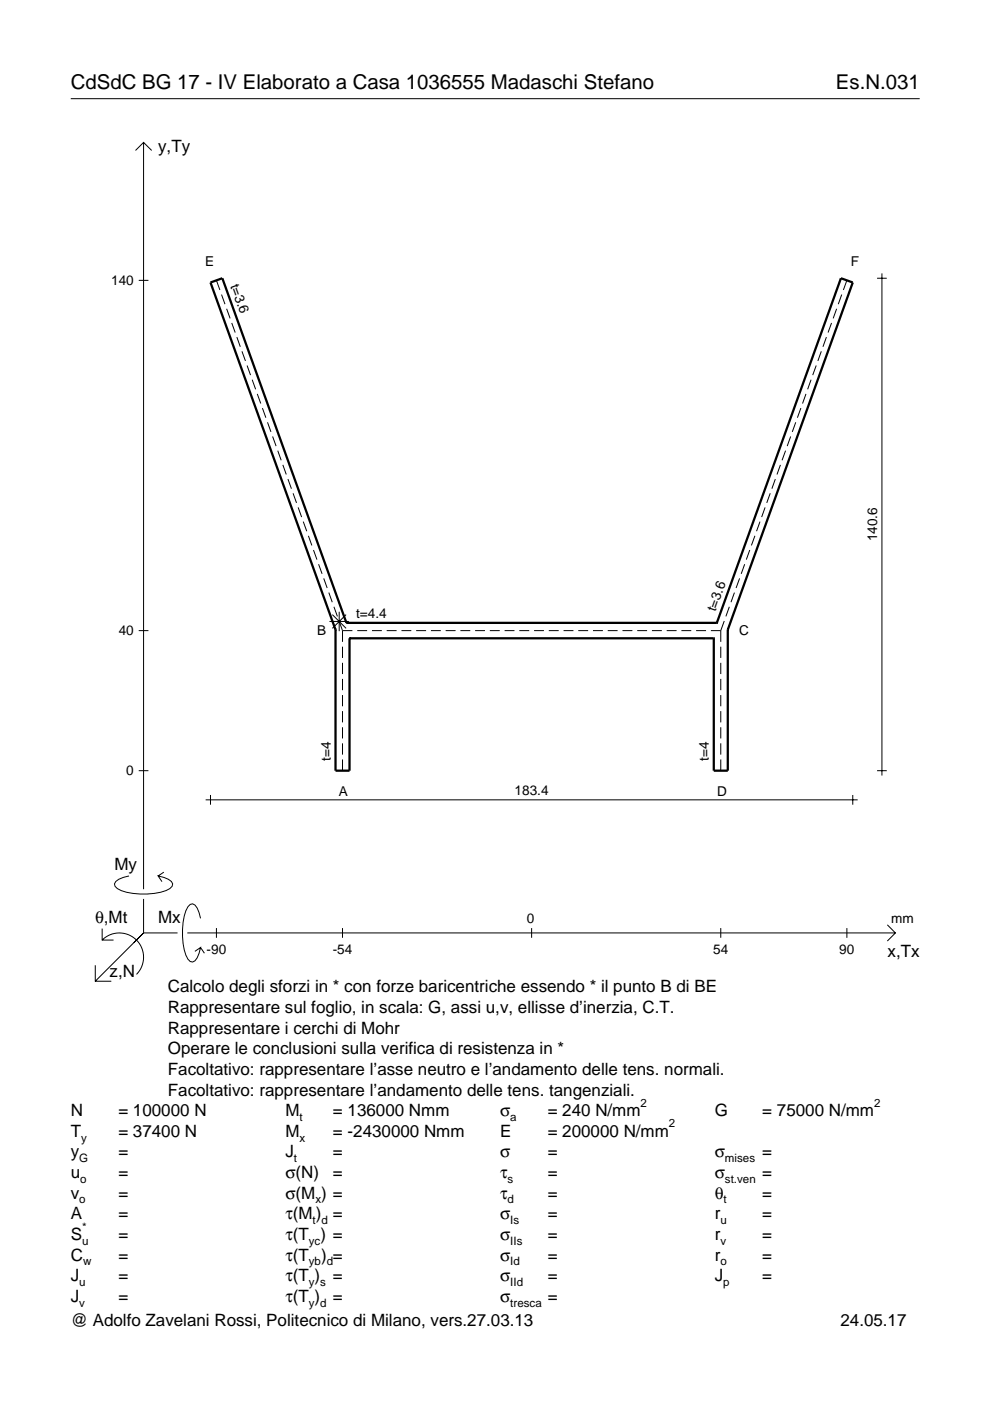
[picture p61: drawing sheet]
<svg xmlns="http://www.w3.org/2000/svg" width="210mm" height="297mm" viewBox="0 0 210 297" stroke-linecap="round" stroke-linejoin="round" font-family="sans-serif">
<defs><g id="words">
<g font-size="4.3">
<text x="15" y="18.9">CdSdC BG 17 - IV Elaborato a Casa 1036555 Madaschi Stefano</text>
<text x="177.2" y="18.9">Es.N.031</text>
</g>
<g font-size="3.6">
<text x="33.5" y="32.3">y,Ty</text>
<text x="24.3" y="184.4">My</text>
<text x="20.1" y="195.7">θ,Mt</text>
<text x="33.5" y="195.7">Mx</text>
<text x="188.2" y="203">x,Tx</text>
<text x="23.2" y="207.1">z,N</text>
<text x="35.6" y="210.4">Calcolo degli sforzi in * con forze baricentriche essendo * il punto B di BE</text>
<text x="35.6" y="214.8">Rappresentare sul foglio, in scala: G, assi u,v, ellisse d’inerzia, C.T.</text>
<text x="35.6" y="219.2">Rappresentare i cerchi di Mohr</text>
<text x="35.6" y="223.5">Operare le conclusioni sulla verifica di resistenza in *</text>
<text x="35.6" y="227.9">Facoltativo: rappresentare l’asse neutro e l’andamento delle tens. normali.</text>
<text x="35.6" y="232.3">Facoltativo: rappresentare l’andamento delle tens. tangenziali.</text>
<text x="15" y="236.7">N</text>
<text x="25.1" y="236.7">= 100000 N</text>
<text x="60.5" y="236.7">M</text>
<text x="70.6" y="236.7">= 136000 Nmm</text>
<text x="106" y="236.7">σ</text>
<text x="116.1" y="236.7">= 240 N/mm</text>
<text x="151.5" y="236.7">G</text>
<text x="161.6" y="236.7">= 75000 N/mm</text>
<text x="15" y="245.4">y</text>
<text x="15" y="241">T</text>
<text x="25.1" y="241">= 37400 N</text>
<text x="25.1" y="245.4">=</text>
<text x="60.5" y="245.4">J</text>
<text x="60.5" y="241">M</text>
<text x="70.6" y="241">= -2430000 Nmm</text>
<text x="70.6" y="245.4">=</text>
<text x="106" y="241">E</text>
<text x="106" y="245.4">σ</text>
<text x="116.1" y="245.4">=</text>
<text x="116.1" y="241">= 200000 N/mm</text>
<text x="151.5" y="245.4">σ</text>
<text x="161.6" y="245.4">=</text>
<text x="15" y="249.8">u</text>
<text x="25.1" y="249.8">=</text>
<text x="60.5" y="249.8">σ(N)</text>
<text x="70.6" y="249.8">=</text>
<text x="106" y="249.8">τ</text>
<text x="116.1" y="249.8">=</text>
<text x="151.5" y="249.8">σ</text>
<text x="161.6" y="249.8">=</text>
<text x="15" y="254.2">v</text>
<text x="25.1" y="254.2">=</text>
<text x="60.5" y="254.2">σ(M ) =</text>
<text x="106" y="254.2">τ</text>
<text x="116.1" y="254.2">=</text>
<text x="151.5" y="254.2">θ</text>
<text x="161.6" y="254.2">=</text>
<text x="15" y="258.5">A</text>
<text x="15" y="262.9">S</text>
<text x="25.1" y="262.9">=</text>
<text x="25.1" y="258.5">=</text>
<text x="60.5" y="258.5">τ(M ) =</text>
<text x="60.5" y="262.9">τ(T ) =</text>
<text x="106" y="258.5">σ</text>
<text x="106" y="262.9">σ</text>
<text x="116.1" y="258.5">=</text>
<text x="116.1" y="262.9">=</text>
<text x="151.5" y="258.5">r</text>
<text x="151.5" y="262.9">r</text>
<text x="161.6" y="258.5">=</text>
<text x="161.6" y="262.9">=</text>
<text x="15" y="267.3">C</text>
<text x="25.1" y="267.3">=</text>
<text x="60.5" y="267.3">τ(T</text>
<text x="68.1" y="267.3">) =</text>
<text x="106" y="267.3">σ</text>
<text x="116.1" y="267.3">=</text>
<text x="151.5" y="267.3">r</text>
<text x="161.6" y="267.3">=</text>
<text x="15" y="271.7">J</text>
<text x="25.1" y="271.7">=</text>
<text x="60.5" y="271.7">τ(T )</text>
<text x="70.6" y="271.7">=</text>
<text x="106" y="271.7">σ</text>
<text x="116.1" y="271.7">=</text>
<text x="151.5" y="271.7">J</text>
<text x="161.6" y="271.7">=</text>
<text x="15" y="281.2">@ Adolfo Zavelani Rossi, Politecnico di Milano, vers.27.03.13</text>
<text x="15" y="276">J</text>
<text x="25.1" y="276">=</text>
<text x="60.5" y="276">τ(T )</text>
<text x="70.6" y="276">=</text>
<text x="106" y="276">σ</text>
<text x="116.1" y="276">=</text>
<text x="178.2" y="281.2">24.05.17</text>
</g>
<g font-size="2.9">
<text x="43.5" y="56.4">E</text>
<text x="180.4" y="56.4">F</text>
<text x="23.6" y="60.4">140</text>
<text x="48.8" y="60.6" transform="rotate(70 48.8 60.6)">t=3.6</text>
<text x="186" y="114.8" transform="rotate(-90 186 114.8)">140.6</text>
<text x="75.5" y="131">t=4.4</text>
<text x="151.7" y="129.8" transform="rotate(-70 151.7 129.8)">t=3.6</text>
<text x="25.2" y="134.7">40</text>
<text x="67.2" y="134.6">B</text>
<text x="156.7" y="134.6">C</text>
<text x="70.1" y="161.3" transform="rotate(-90 70.1 161.3)">t=4</text>
<text x="150.3" y="161.3" transform="rotate(-90 150.3 161.3)">t=4</text>
<text x="26.8" y="164.4">0</text>
<text x="71.9" y="168.7">A</text>
<text x="109.1" y="168.6">183.4</text>
<text x="152.1" y="168.7">D</text>
<text x="111.7" y="195.7">0</text>
<text x="189" y="195.7">mm</text>
<text x="43.8" y="202.2">-90</text>
<text x="70.5" y="202.2">-54</text>
<text x="151.2" y="202.2">54</text>
<text x="178" y="202.2">90</text>
</g>
<g font-size="2.4">
<text x="63.5" y="237.7">t</text>
<text x="108.2" y="237.7">a</text>
<text x="135.8" y="234.7">2</text>
<text x="141.8" y="239">2</text>
<text x="185.3" y="234.7">2</text>
<text x="17.2" y="242">y</text>
<text x="63.5" y="242">x</text>
<text x="16.8" y="246.4">G</text>
<text x="17" y="250.8">o</text>
<text x="62.3" y="246.4">t</text>
<text x="107.6" y="250.8">s</text>
<text x="153.7" y="246.4">mises</text>
<text x="153.7" y="250.8">st.ven</text>
<text x="16.8" y="255.2">o</text>
<text x="66.9" y="255.2">x</text>
<text x="107.6" y="255.2">d</text>
<text x="153.4" y="255.2">t</text>
<text x="17.4" y="263.9">u</text>
<text x="17.4" y="260.9">*</text>
<text x="65.5" y="263.9">yc</text>
<text x="66.3" y="259.5">t d</text>
<text x="108.2" y="259.5">Is</text>
<text x="108.2" y="263.9">IIs</text>
<text x="152.7" y="259.5">u</text>
<text x="152.7" y="263.9">v</text>
<text x="17.6" y="268.3">w</text>
<text x="65.5" y="268.3">yb d</text>
<text x="108.2" y="268.3">Id</text>
<text x="152.7" y="268.3">o</text>
<text x="16.8" y="272.7">u</text>
<text x="65.5" y="272.7">y s</text>
<text x="108.2" y="272.7">IId</text>
<text x="153.3" y="272.7">p</text>
<text x="16.8" y="277">v</text>
<text x="65.5" y="277">y d</text>
<text x="108.2" y="277">tresca</text>
</g>
</g></defs>
<g fill="none" stroke="#000" stroke-width=".21">
<path d="M15 20.9h180M28.7 31.9l1.7-1.7 1.8 1.7M30.4 30.2v158.3M29.4 59.4h2.1M45.9 59.4l.7 2.1M179.6 59.4l-.8 2.1M186 59h2M187 58v106.4M47 62.5l.7 2M48 65.5l.8 2M49.1 68.5l.8 2M50.2 71.5l.7 2"/>
<path d="M51.3 74.5l.7 2M52.4 77.5l.7 2M173.1 77.5l-.8 2M174.1 74.5l-.7 2M175.2 71.5l-.7 2M176.3 68.5l-.7 2M177.4 65.5l-.7 2M178.5 62.5l-.8 2M53.5 80.5l.7 2M54.5 83.5l.8 2.1M55.6 86.5l.8 2.1M56.7 89.5l.7 2.1"/>
<path d="M57.8 92.5l.7 2.1M58.9 95.6l.7 2M60 98.6l.7 2M165.5 98.6l-.8 2M166.6 95.6l-.8 2M167.6 92.5l-.7 2.1M168.7 89.5l-.7 2.1M169.8 86.5l-.7 2.1M170.9 83.5l-.7 2.1M172 80.5l-.8 2M61 101.6l.8 2M62.1 104.6l.8 2"/>
<path d="M63.2 107.6l.7 2M64.3 110.6l.7 2M65.4 113.6l.7 2M66.5 116.6l.7 2.1M67.5 119.6l.8 2.1M157.9 119.6l-.7 2.1M159 116.6l-.8 2.1M160.1 113.6l-.8 2M161.1 110.6l-.7 2M162.2 107.6l-.7 2M163.3 104.6l-.7 2M164.4 101.6l-.7 2"/>
<path d="M29.4 133.7h2.1M68.6 122.6l.8 2.1M69.7 125.6l.7 2.1M69.9 131.8h4.1M70.5 130.3l2.9 2.9M70.8 128.7l.7 2M71.9 131.7l.7 2M71.9 129.7v4.1M72.6 133.7h2.1M72.6 133.7v2.4M72.6 137.1v2.4M73.4 130.3l-2.9 2.9"/>
<path d="M75.7 133.7h2.1M78.9 133.7h2.1M82 133.7h2.1M85.1 133.7h2.1M88.2 133.7h2.1M91.4 133.7h2.1M94.5 133.7h2.1M97.6 133.7h2.1M100.7 133.7h2.1M103.9 133.7h2.1M107 133.7h2.1M110.1 133.7h2.1"/>
<path d="M113.2 133.7h2.1M116.4 133.7h2.1M119.5 133.7h2.1M122.6 133.7h2.1M125.7 133.7h2.1M128.9 133.7h2M132 133.7h2.1M135.1 133.7h2.1M138.2 133.7h2.1M141.4 133.7h2M144.5 133.7h2.1M147.6 133.7h2.1"/>
<path d="M150.7 133.7h2.1M152.8 133.7v2.4M152.8 137.1v2.4M153.6 131.7l-.8 2M154.6 128.7l-.7 2M155.7 125.6l-.7 2.1M156.8 122.6l-.7 2.1M72.6 140.5v2.4M72.6 143.9v2.4M72.6 147.4v2.3M72.6 150.8v2.4M72.6 154.2v2.4"/>
<path d="M72.6 157.6v2.4M152.8 140.5v2.4M152.8 143.9v2.4M152.8 147.4v2.3M152.8 150.8v2.4M152.8 154.2v2.4M152.8 157.6v2.4M29.4 163.4h2.1M43.6 169.6h138.2M44.6 168.6v2M72.6 161v2.4M152.8 161v2.4"/>
<path d="M180.8 168.6v2M186 163.4h2M21.7 199.3a5.1 5.1 0 0 1 7.2 0 5.1 5.1 0 0 1 0 7.3M21.7 196.9v2.4h2.4M27.3 185.7a3.6 3.6 0 0 0-3 1.7l.1 .5a5.6 5.6 0 0 0 3.8 1.5 13.4 13.4 0 0 0 7.8-1l.5-.5 .1-.5a3.6 3.6 0 0 0-3.1-1.7l.8 1.2M30.4 190.6v7.2M30.4 197.8l-10.2 10.2M30.4 197.8h7.2M34.7 184.9l-1.2 .8M39.7 197.8h150.1M42.5 194.7a3.6 3.6 0 0 0-1.7-3.1l-.5 .2a5.7 5.7 0 0 0-1.5 3.7 13.3 13.3 0 0 0 1 7.9l.5 .5 .5 .1a3.6 3.6 0 0 0 1.7-3.1l-1.2 .8M45.9 196.8v2"/>
<path d="M72.6 196.8v2M112.7 196.8v2M152.8 196.8v2M179.6 196.8v2M188.1 196.1l1.7 1.7-1.7 1.7M20.2 204.7v3.3h3.4M42.5 200.9l.8 1.2"/>
</g>
<path d="M71.1 133.5h.1M71.1 133.5v29.9h3v-28.1M73.4 132.1h.1M73.4 132.1h78.6M73.4 132.1l-26.3-73.1-2.5 .9 26.5 73.6M74.1 135.3h.1M74.1 135.3h77.2M151.3 135.3h.1M152 132.1h.1M152 132.1l26.3-73.1 2.5 .9-26.5 73.6M154.3 133.5h.1M154.3 133.5v29.9h-3v-28.1" fill="none" stroke="#000" stroke-width=".48"/>
<use href="#words"/>
</svg>
